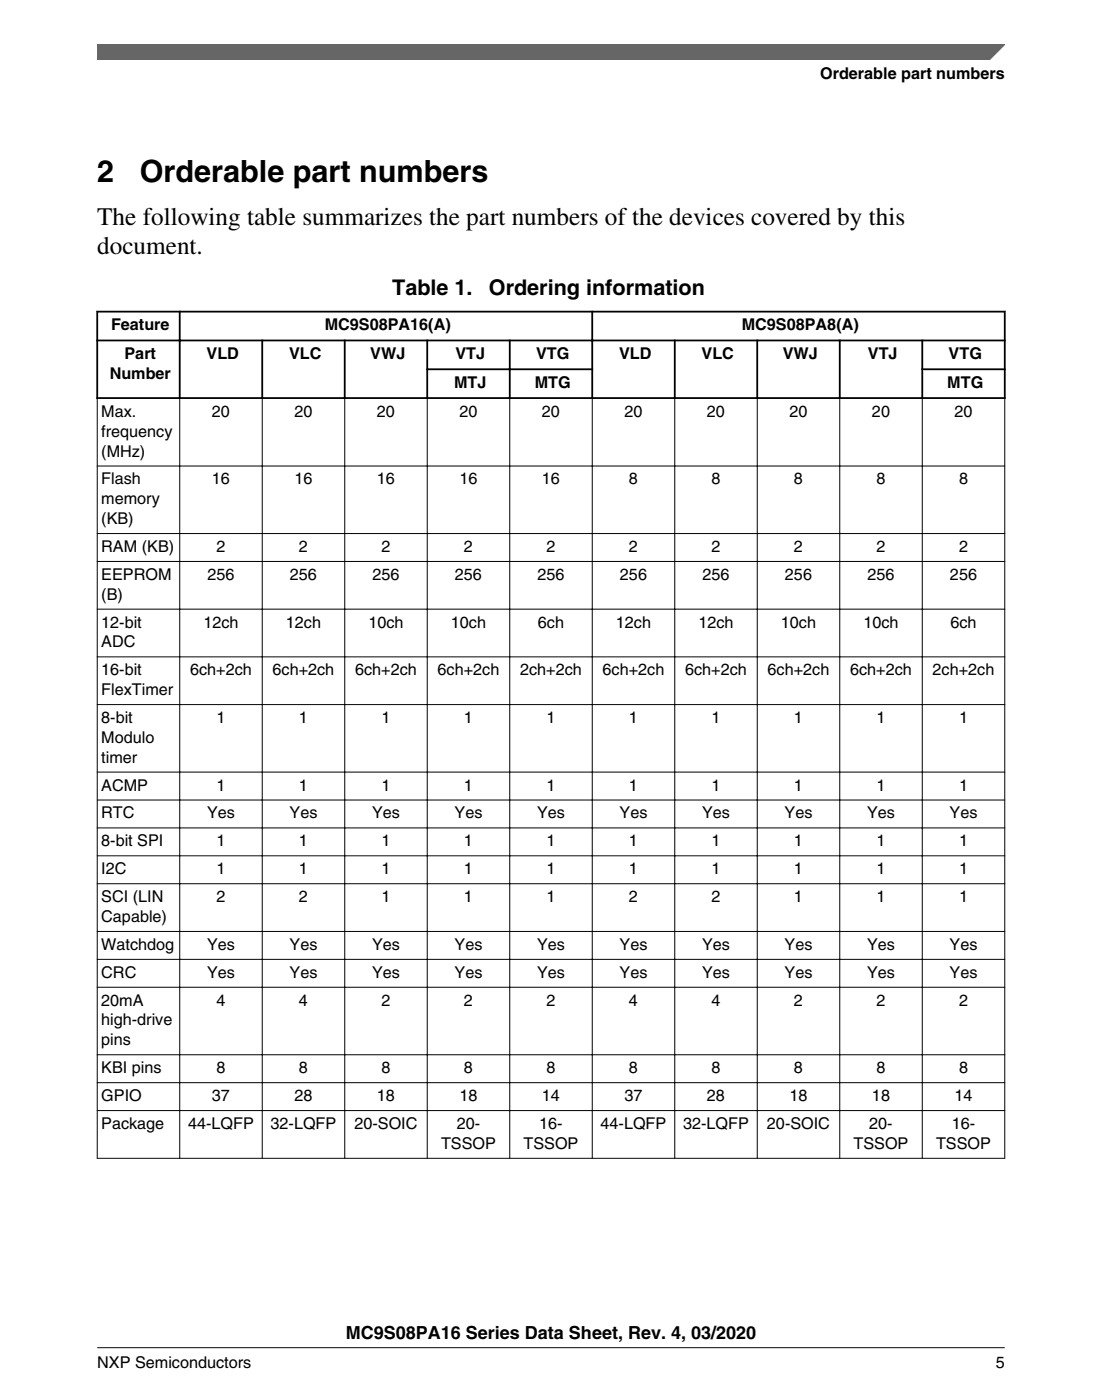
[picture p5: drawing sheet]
<svg xmlns="http://www.w3.org/2000/svg" width="216mm" height="274mm" viewBox="0 0 216 274" stroke-linecap="round" stroke-linejoin="round" font-family="sans-serif">
<defs><g id="words">
<g font-size="6">
<text x="19" y="35.6">2</text>
<text x="27.4" y="35.6">Orderable part numbers</text>
</g>
<g font-size="4.9">
<text x="19.1" y="44.1">The following table summarizes the part numbers of the devices covered by this</text>
<text x="19.1" y="49.8">document.</text>
</g>
<g font-size="4.2">
<text x="76.8" y="57.8">Table 1.</text>
<text x="95.8" y="57.8">Ordering information</text>
</g>
<text font-size="3.5" x="67.8" y="262.3">MC9S08PA16 Series Data Sheet, Rev. 4, 03/2020</text>
<g font-size="3.2">
<text x="160.7" y="15.5">Orderable part numbers</text>
<text x="21.8" y="64.8">Feature</text>
<text x="63.6" y="64.8">MC9S08PA16(A)</text>
<text x="145.3" y="64.8">MC9S08PA8(A)</text>
<text x="24.4" y="70.4">Part</text>
<text x="40.5" y="70.4">VLD</text>
<text x="56.6" y="70.4">VLC</text>
<text x="72.5" y="70.4">VWJ</text>
<text x="89.2" y="70.4">VTJ</text>
<text x="105" y="70.4">VTG</text>
<text x="121.3" y="70.4">VLD</text>
<text x="137.5" y="70.4">VLC</text>
<text x="153.4" y="70.4">VWJ</text>
<text x="170" y="70.4">VTJ</text>
<text x="185.9" y="70.4">VTG</text>
<text x="21.5" y="74.3">Number</text>
<text x="89" y="76">MTJ</text>
<text x="104.8" y="76">MTG</text>
<text x="185.6" y="76">MTG</text>
<text x="19.8" y="81.7">Max.</text>
<text x="41.5" y="81.7">20</text>
<text x="57.7" y="81.7">20</text>
<text x="73.9" y="81.7">20</text>
<text x="90" y="81.7">20</text>
<text x="106.2" y="81.7">20</text>
<text x="122.3" y="81.7">20</text>
<text x="138.5" y="81.7">20</text>
<text x="154.7" y="81.7">20</text>
<text x="170.8" y="81.7">20</text>
<text x="187" y="81.7">20</text>
<text x="19.8" y="85.6">frequency</text>
<text x="19.8" y="89.5">(MHz)</text>
<text x="19.8" y="94.9">Flash</text>
<text x="41.5" y="94.9">16</text>
<text x="57.7" y="94.9">16</text>
<text x="73.9" y="94.9">16</text>
<text x="90" y="94.9">16</text>
<text x="106.2" y="94.9">16</text>
<text x="123.2" y="94.9">8</text>
<text x="139.4" y="94.9">8</text>
<text x="155.6" y="94.9">8</text>
<text x="171.7" y="94.9">8</text>
<text x="187.9" y="94.9">8</text>
<text x="19.8" y="98.8">memory</text>
<text x="19.8" y="102.7">(KB)</text>
<text x="19.8" y="108.2">RAM (KB)</text>
<text x="19.8" y="113.6">EEPROM</text>
<text x="40.6" y="113.6">256</text>
<text x="42.4" y="108.2">2</text>
<text x="56.8" y="113.6">256</text>
<text x="58.6" y="108.2">2</text>
<text x="73" y="113.6">256</text>
<text x="74.7" y="108.2">2</text>
<text x="89.1" y="113.6">256</text>
<text x="90.9" y="108.2">2</text>
<text x="105.3" y="113.6">256</text>
<text x="107.1" y="108.2">2</text>
<text x="121.5" y="113.6">256</text>
<text x="123.2" y="108.2">2</text>
<text x="137.6" y="113.6">256</text>
<text x="139.4" y="108.2">2</text>
<text x="153.8" y="113.6">256</text>
<text x="155.6" y="108.2">2</text>
<text x="170" y="113.6">256</text>
<text x="171.7" y="108.2">2</text>
<text x="186.1" y="113.6">256</text>
<text x="187.9" y="108.2">2</text>
<text x="19.8" y="117.5">(B)</text>
<text x="19.8" y="123">12-bit</text>
<text x="39.9" y="123">12ch</text>
<text x="56" y="123">12ch</text>
<text x="72.2" y="123">10ch</text>
<text x="88.3" y="123">10ch</text>
<text x="105.4" y="123">6ch</text>
<text x="120.7" y="123">12ch</text>
<text x="136.8" y="123">12ch</text>
<text x="153" y="123">10ch</text>
<text x="169.2" y="123">10ch</text>
<text x="186.2" y="123">6ch</text>
<text x="19.8" y="126.9">ADC</text>
<text x="19.8" y="132.3">16-bit</text>
<text x="19.8" y="136.2">FlexTimer</text>
<text x="37.2" y="132.3">6ch+2ch</text>
<text x="53.4" y="132.3">6ch+2ch</text>
<text x="69.6" y="132.3">6ch+2ch</text>
<text x="85.7" y="132.3">6ch+2ch</text>
<text x="101.9" y="132.3">2ch+2ch</text>
<text x="118.1" y="132.3">6ch+2ch</text>
<text x="134.2" y="132.3">6ch+2ch</text>
<text x="150.4" y="132.3">6ch+2ch</text>
<text x="166.6" y="132.3">6ch+2ch</text>
<text x="182.7" y="132.3">2ch+2ch</text>
<text x="19.8" y="141.7">8-bit</text>
<text x="42.4" y="141.7">1</text>
<text x="58.6" y="141.7">1</text>
<text x="74.7" y="141.7">1</text>
<text x="90.9" y="141.7">1</text>
<text x="107.1" y="141.7">1</text>
<text x="123.2" y="141.7">1</text>
<text x="139.4" y="141.7">1</text>
<text x="155.6" y="141.7">1</text>
<text x="171.7" y="141.7">1</text>
<text x="187.9" y="141.7">1</text>
<text x="19.8" y="145.5">Modulo</text>
<text x="19.8" y="149.4">timer</text>
<text x="19.8" y="154.9">ACMP</text>
<text x="42.4" y="154.9">1</text>
<text x="58.6" y="154.9">1</text>
<text x="74.7" y="154.9">1</text>
<text x="90.9" y="154.9">1</text>
<text x="107.1" y="154.9">1</text>
<text x="123.2" y="154.9">1</text>
<text x="139.4" y="154.9">1</text>
<text x="155.6" y="154.9">1</text>
<text x="171.7" y="154.9">1</text>
<text x="187.9" y="154.9">1</text>
<text x="19.8" y="160.4">RTC</text>
<text x="40.6" y="160.4">Yes</text>
<text x="56.7" y="160.4">Yes</text>
<text x="72.9" y="160.4">Yes</text>
<text x="89.1" y="160.4">Yes</text>
<text x="105.2" y="160.4">Yes</text>
<text x="121.4" y="160.4">Yes</text>
<text x="137.5" y="160.4">Yes</text>
<text x="153.7" y="160.4">Yes</text>
<text x="169.9" y="160.4">Yes</text>
<text x="186" y="160.4">Yes</text>
<text x="19.8" y="165.8">8-bit SPI</text>
<text x="42.4" y="165.8">1</text>
<text x="58.6" y="165.8">1</text>
<text x="74.7" y="165.8">1</text>
<text x="90.9" y="165.8">1</text>
<text x="107.1" y="165.8">1</text>
<text x="123.2" y="165.8">1</text>
<text x="139.4" y="165.8">1</text>
<text x="155.6" y="165.8">1</text>
<text x="171.7" y="165.8">1</text>
<text x="187.9" y="165.8">1</text>
<text x="19.8" y="171.3">I2C</text>
<text x="42.4" y="171.3">1</text>
<text x="58.6" y="171.3">1</text>
<text x="74.7" y="171.3">1</text>
<text x="90.9" y="171.3">1</text>
<text x="107.1" y="171.3">1</text>
<text x="123.2" y="171.3">1</text>
<text x="139.4" y="171.3">1</text>
<text x="155.6" y="171.3">1</text>
<text x="171.7" y="171.3">1</text>
<text x="187.9" y="171.3">1</text>
<text x="19.8" y="176.8">SCI (LIN</text>
<text x="42.4" y="176.8">2</text>
<text x="58.6" y="176.8">2</text>
<text x="74.7" y="176.8">1</text>
<text x="90.9" y="176.8">1</text>
<text x="107.1" y="176.8">1</text>
<text x="123.2" y="176.8">2</text>
<text x="139.4" y="176.8">2</text>
<text x="155.6" y="176.8">1</text>
<text x="171.7" y="176.8">1</text>
<text x="187.9" y="176.8">1</text>
<text x="19.8" y="180.6">Capable)</text>
<text x="19.8" y="186.1">Watchdog</text>
<text x="19.8" y="191.6">CRC</text>
<text x="40.6" y="186.1">Yes</text>
<text x="40.6" y="191.6">Yes</text>
<text x="56.7" y="186.1">Yes</text>
<text x="56.7" y="191.6">Yes</text>
<text x="72.9" y="186.1">Yes</text>
<text x="72.9" y="191.6">Yes</text>
<text x="89.1" y="186.1">Yes</text>
<text x="89.1" y="191.6">Yes</text>
<text x="105.2" y="186.1">Yes</text>
<text x="105.2" y="191.6">Yes</text>
<text x="121.4" y="186.1">Yes</text>
<text x="121.4" y="191.6">Yes</text>
<text x="137.5" y="186.1">Yes</text>
<text x="137.5" y="191.6">Yes</text>
<text x="153.7" y="186.1">Yes</text>
<text x="153.7" y="191.6">Yes</text>
<text x="169.9" y="186.1">Yes</text>
<text x="169.9" y="191.6">Yes</text>
<text x="186" y="186.1">Yes</text>
<text x="186" y="191.6">Yes</text>
<text x="19.8" y="197.1">20mA</text>
<text x="42.4" y="197.1">4</text>
<text x="58.6" y="197.1">4</text>
<text x="74.7" y="197.1">2</text>
<text x="90.9" y="197.1">2</text>
<text x="107.1" y="197.1">2</text>
<text x="123.2" y="197.1">4</text>
<text x="139.4" y="197.1">4</text>
<text x="155.6" y="197.1">2</text>
<text x="171.7" y="197.1">2</text>
<text x="187.9" y="197.1">2</text>
<text x="19.8" y="200.9">high-drive</text>
<text x="19.8" y="204.8">pins</text>
<text x="19.8" y="210.3">KBI pins</text>
<text x="19.8" y="215.8">GPIO</text>
<text x="41.5" y="215.8">37</text>
<text x="42.4" y="210.3">8</text>
<text x="57.7" y="215.8">28</text>
<text x="58.6" y="210.3">8</text>
<text x="73.9" y="215.8">18</text>
<text x="74.7" y="210.3">8</text>
<text x="90" y="215.8">18</text>
<text x="90.9" y="210.3">8</text>
<text x="106.2" y="215.8">14</text>
<text x="107.1" y="210.3">8</text>
<text x="122.3" y="215.8">37</text>
<text x="123.2" y="210.3">8</text>
<text x="138.5" y="215.8">28</text>
<text x="139.4" y="210.3">8</text>
<text x="154.7" y="215.8">18</text>
<text x="155.6" y="210.3">8</text>
<text x="170.8" y="215.8">18</text>
<text x="171.7" y="210.3">8</text>
<text x="187" y="215.8">14</text>
<text x="187.9" y="210.3">8</text>
<text x="19.8" y="221.2">Package</text>
<text x="36.9" y="221.2">44-LQFP</text>
<text x="53" y="221.2">32-LQFP</text>
<text x="69.4" y="221.2">20-SOIC</text>
<text x="89.5" y="221.2">20-</text>
<text x="105.7" y="221.2">16-</text>
<text x="117.7" y="221.2">44-LQFP</text>
<text x="133.8" y="221.2">32-LQFP</text>
<text x="150.3" y="221.2">20-SOIC</text>
<text x="170.3" y="221.2">20-</text>
<text x="186.5" y="221.2">16-</text>
<text x="86.4" y="225.1">TSSOP</text>
<text x="102.6" y="225.1">TSSOP</text>
<text x="167.2" y="225.1">TSSOP</text>
<text x="183.4" y="225.1">TSSOP</text>
<text x="19" y="268">NXP Semiconductors</text>
<text x="195.1" y="268">5</text>
</g>
</g></defs>
<g fill="none" stroke="#000" stroke-width=".35">
<path d="M18.9 61.1h178.1M18.9 66.7h178.1M18.9 78h178.1M19 60.9v17.3M35.2 60.9v17.3M51.4 66.5v11.7M67.5 66.5v11.7M83.5 72.4h32.7M83.7 66.5v11.7M99.9 66.5v11.7M116 60.9v17.3M132.2 66.5v11.7"/>
<path d="M148.4 66.5v11.7M164.5 66.5v11.7M180.5 72.4h16.5M180.7 66.5v11.7M196.8 60.9v17.3"/>
</g>
<g fill="none" stroke="#000" stroke-width=".2">
<path d="M19 78.1v148.9M35.2 77.8v149.2M51.4 77.8v149.2M67.5 77.8v149.2M83.7 77.8v149.2M99.9 77.8v149.2M116 77.8v149.2M132.2 77.8v149.2M148.4 77.8v149.2M164.5 77.8v149.2M180.7 77.8v149.2M196.8 78.1v148.9"/>
<path d="M19 91.3h177.9M19 104.5h177.9M19 110h177.9M19 119.4h177.9M19 128.7h177.9M19 138.1h177.9M19 151.3h177.9M19 156.8h177.9M19 162.2h177.9M19 167.7h177.9M19 173.2h177.9M19 182.5h177.9"/>
<path d="M19 188h177.9M19 193.4h177.9M19 206.7h177.9M19 212.1h177.9M19 217.6h177.9M19 227h177.9"/>
</g>
<path d="M19 8.7h177.8l-5.6 3h-172.2z" fill="#666"/>
<path d="M19 11.7v-3h177.8l-3 3" fill="none" stroke="#666" stroke-width=".28"/>
<path d="M19 264.1h177.8" fill="none" stroke="#000" stroke-width=".2"/>
<use href="#words"/>
</svg>
